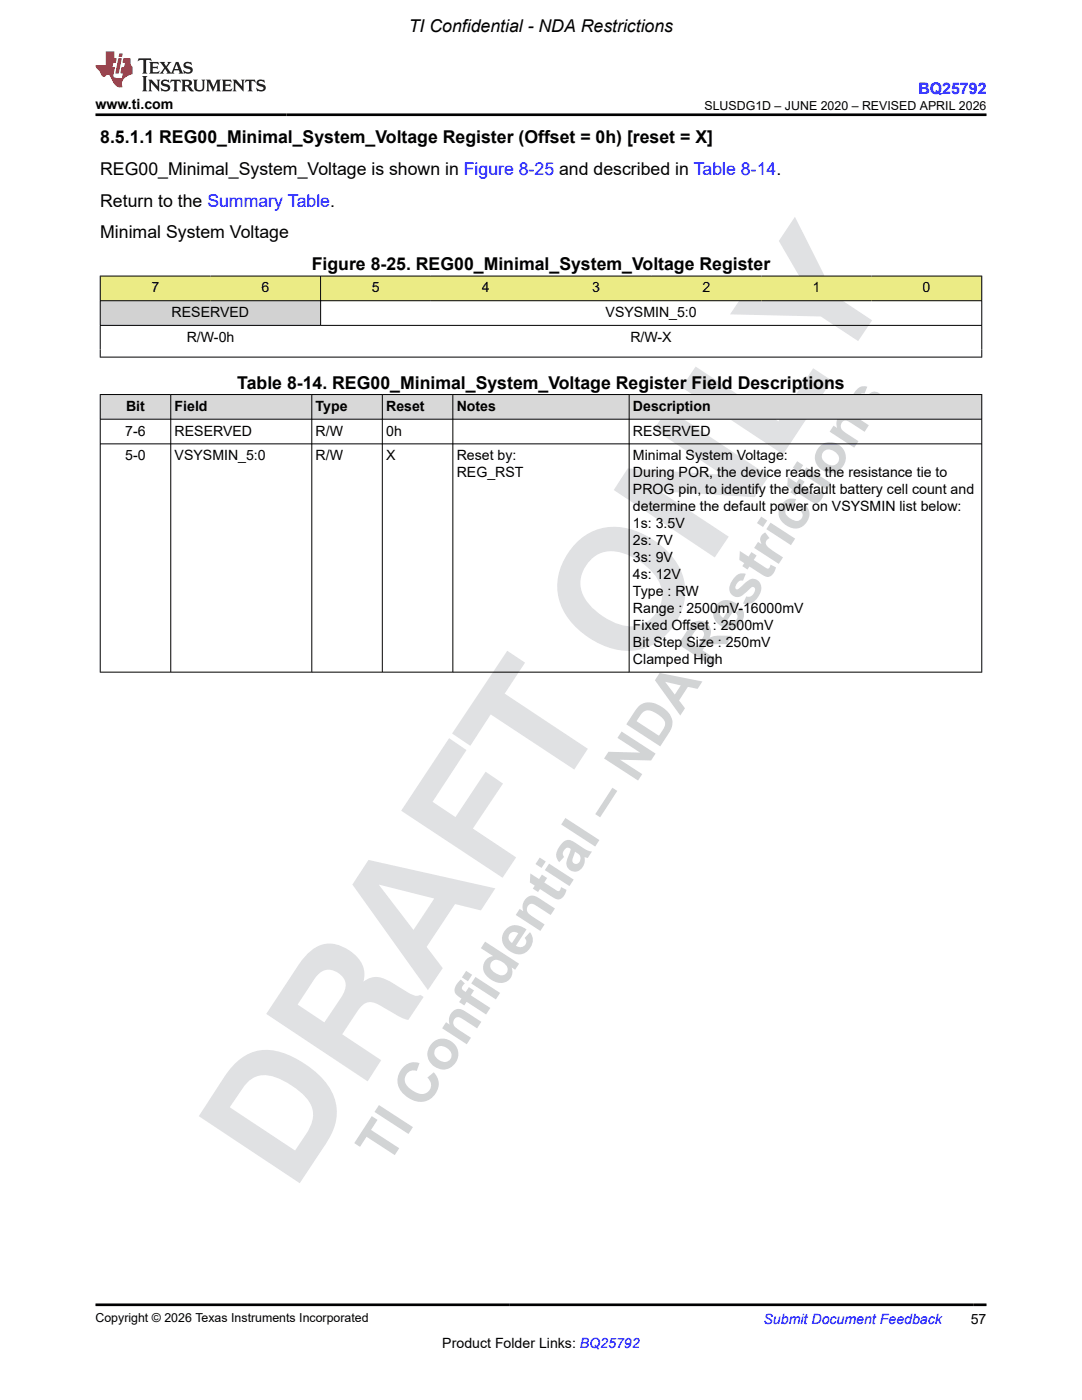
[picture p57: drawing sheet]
<svg xmlns="http://www.w3.org/2000/svg" width="216mm" height="279mm" viewBox="0 0 216 279" stroke-linecap="round" stroke-linejoin="round" font-family="sans-serif">
<defs><g id="words">
<text font-size="11.3" fill="#d2d4d5" x="77.3" y="232.7" transform="rotate(-57 77.3 232.7)">TI Confidential – NDA Restrictions</text>
<g font-size="3.5">
<text x="81.6" y="6.3">TI Confidential - NDA Restrictions</text>
<text x="20" y="28.5">8.5.1.1 REG00_Minimal_System_Voltage Register (Offset = 0h) [reset = X]</text>
<text x="20" y="34.9">REG00_Minimal_System_Voltage is shown in Figure 8-25 and described in Table 8-14.</text>
<text x="20" y="41.2">Return to the Summary Table.</text>
<text x="20" y="47.6">Minimal System Voltage</text>
<text x="62.2" y="53.9">Figure 8-25. REG00_Minimal_System_Voltage Register</text>
<text x="47.3" y="77.6">Table 8-14. REG00_Minimal_System_Voltage Register Field Descriptions</text>
</g>
<text font-size="3.2" fill="#00f" x="183.3" y="18.7">BQ25792</text>
<g font-size="2.8">
<text x="19" y="21.8">www.ti.com</text>
<text x="30.2" y="58.4">7</text>
<text x="52.2" y="58.4">6</text>
<text x="74.2" y="58.4">5</text>
<text x="96.2" y="58.4">4</text>
<text x="118.2" y="58.4">3</text>
<text x="140.1" y="58.4">2</text>
<text x="162.1" y="58.4">1</text>
<text x="184.1" y="58.4">0</text>
<text x="34.2" y="63.3">RESERVED</text>
<text x="120.8" y="63.3">VSYSMIN_5:0</text>
<text x="37.3" y="68.2">R/W-0h</text>
<text x="125.8" y="68.2">R/W-X</text>
<text x="25.2" y="82">Bit</text>
<text x="34.8" y="82">Field</text>
<text x="63" y="82">Type</text>
<text x="77.1" y="82">Reset</text>
<text x="91.1" y="82">Notes</text>
<text x="126.3" y="82">Description</text>
<text x="25" y="86.9">7-6</text>
<text x="34.8" y="86.9">RESERVED</text>
<text x="63" y="86.9">R/W</text>
<text x="77.1" y="86.9">0h</text>
<text x="126.3" y="86.9">RESERVED</text>
<text x="25" y="91.9">5-0</text>
<text x="34.8" y="91.9">VSYSMIN_5:0</text>
<text x="63" y="91.9">R/W</text>
<text x="77.1" y="91.9">X</text>
<text x="91.1" y="91.9">Reset by:</text>
<text x="91.1" y="95.2">REG_RST</text>
<text x="126.3" y="91.9">Minimal System Voltage:</text>
<text x="126.3" y="95.2">During POR, the device reads the resistance tie to</text>
<text x="126.3" y="98.6">PROG pin, to identify the default battery cell count and</text>
<text x="126.3" y="102">determine the default power on VSYSMIN list below:</text>
<text x="126.3" y="105.4">1s: 3.5V</text>
<text x="126.3" y="108.8">2s: 7V</text>
<text x="126.3" y="112.2">3s: 9V</text>
<text x="126.3" y="115.6">4s: 12V</text>
<text x="126.3" y="118.9">Type : RW</text>
<text x="126.3" y="122.3">Range : 2500mV-16000mV</text>
<text x="126.3" y="125.7">Fixed Offset : 2500mV</text>
<text x="126.3" y="129.1">Bit Step Size : 250mV</text>
<text x="126.3" y="132.5">Clamped High</text>
<text x="88.3" y="269">Product Folder Links: BQ25792</text>
<text x="193.7" y="264.2">57</text>
</g>
<text font-size="2.8" fill="#00f" x="152.4" y="264.2">Submit Document Feedback</text>
<g font-size="2.5">
<text x="140.6" y="21.9">SLUSDG1D – JUNE 2020 – REVISED APRIL 2026</text>
<text x="19" y="263.9">Copyright © 2026 Texas Instruments Incorporated</text>
</g>
</g></defs>
<g fill="#e0e1e3">
<path d="M46.6 212.5l-1.8 2.3-5.1 8 20.1 13.3 4.5-6.7a11.8 11.8 0 0 0 2.8-9 12.8 12.8 0 0 0-6.1-8 13.7 13.7 0 0 0-9.1-2.8 8.9 8.9 0 0 0-5.3 2.9zM49.7 215.7a5.3 5.3 0 0 1 6.2-.3 14.6 14.6 0 0 1 5.8 4.6 5 5 0 0 1 0 5.3l-2.8 4.3-13.1-8.6 2.6-3.7z" fill-rule="evenodd"/>
<path d="M61.3 190.4l-1.7 2-6.5 10 20.3 13.4 2.7-4.2-7.8-5.2 2.9-4.5a3.2 3.2 0 0 1 3-1.9 29.1 29.1 0 0 1 5.5 2.9l1.8 .6 3-4.5-.6-.5a1.97 1.97 0 0 1-2.3-.3l-.5-.3a15.7 15.7 0 0 0-5.7-2.9 3.9 3.9 0 0 0-2.9 .9 5.3 5.3 0 0 0-2.7-6.2 6.1 6.1 0 0 0-8.5 .7zM63.3 194.7a3.3 3.3 0 0 1 3.3-1 3.3 3.3 0 0 1 2.4 2.6 4.4 4.4 0 0 1-1 2.8l-3.3 4.9-5.3-3.5z" fill-rule="evenodd"/>
<path d="M73.5 171.6l-3.2 4.9 15.1 21.1 2.9-4.4-3.2-4.2 5.7-8.6 5.2 1.3 2.8-4.4zM75.6 176.5l11.1 2.8-4.2 6.3z" fill-rule="evenodd"/>
<path d="M89.6 147.3l3.5 2.4-6.8 10.3 4.6 3.1 6-9.1 3.5 2.4-6 9 8.6 5.7-2.7 4.1-20.3-13.4z" fill-rule="evenodd"/>
<path d="M101.2 129.9l3.6 2.3-4.1 6.2 16.6 11-2.7 4.2-16.7-11-4.1 6.2-3.6-2.4z" fill-rule="evenodd"/>
<path d="M115.2 108.2a11.6 11.6 0 0 0-2.8 13.7 16.1 16.1 0 0 0 12.8 8 11.3 11.3 0 0 0 10.2-6.6 10.9 10.9 0 0 0-2.5-13.5 15.2 15.2 0 0 0-12-4.5 10.3 10.3 0 0 0-5.7 2.9zM117.6 112a6.2 6.2 0 0 1 7.6-1.3 11.2 11.2 0 0 1 6.8 6.7 6.4 6.4 0 0 1-2.5 6.4 6.4 6.4 0 0 1-6.8 .5 11.7 11.7 0 0 1-6.6-6.2 6.1 6.1 0 0 1 1.5-6.1z" fill-rule="evenodd"/>
<path d="M133.2 81.5l20.3 13.5-2.9 4.2-18.9-1.2 13.7 9.1-2.8 4.2-20.1-13.5 2.8-4.3 18.8 1.2-13.6-9z" fill-rule="evenodd"/>
<path d="M138.8 73.2l16.5 10.9 7-10.6 3.7 2.4-9.8 14.8-20.2-13.4z" fill-rule="evenodd"/>
<path d="M158.6 43.3l7.9 15.6 7.5 5-2.8 4.2-7.4-4.9-18.1-.5 3.4-5.1 12.4 1-6.1-10.5z" fill-rule="evenodd"/>
</g>
<g fill="#ebeb85">
<path d="M20 55.1h175.9v4.9h-175.9z" fill-rule="evenodd"/>
<path d="M20.1 55.2h21.9v4.8h-21.9z" fill-rule="evenodd"/>
<path d="M42 55.2h21.9v4.8h-21.9z" fill-rule="evenodd"/>
<path d="M64 55.2h22v4.8h-22z" fill-rule="evenodd"/>
<path d="M86 55.2h21.9v4.8h-21.9z" fill-rule="evenodd"/>
<path d="M108 55.2h21.9v4.8h-21.9z" fill-rule="evenodd"/>
<path d="M129.9 55.2h22v4.8h-22z" fill-rule="evenodd"/>
<path d="M151.9 55.2h22v4.8h-22z" fill-rule="evenodd"/>
<path d="M173.9 55.2h21.9v4.8h-21.9z" fill-rule="evenodd"/>
</g>
<path d="M20.1 60.1h43.8v4.8h-43.8z" fill-rule="evenodd" fill="#d2d2d2"/>
<path d="M19.9 55.1h176.1M20 55v16.3M64 55v10M195.9 55v16.3M19.9 60h176.1M19.9 64.9h176.1M19.9 71.3h176.1" fill="none" stroke="#000" stroke-width=".2"/>
<g fill="#d8d8d8">
<path d="M20 78.7h175.9v5h-175.9z" fill-rule="evenodd"/>
<path d="M20.1 78.8h13.9v4.8h-13.9z" fill-rule="evenodd"/>
<path d="M34.1 78.8h28.1v4.8h-28.1z" fill-rule="evenodd"/>
<path d="M62.3 78.8h13.9v4.8h-13.9z" fill-rule="evenodd"/>
<path d="M76.3 78.8h14v4.8h-14z" fill-rule="evenodd"/>
<path d="M90.4 78.8h35.1v4.8h-35.1z" fill-rule="evenodd"/>
<path d="M125.6 78.8h70.2v4.8h-70.2z" fill-rule="evenodd"/>
</g>
<path d="M19.9 78.7h176.1M20 78.7v55.5M34.1 78.7v55.5M62.2 78.7v55.5M76.3 78.7v55.5M90.4 78.7v55.5M125.5 78.7v55.5M195.9 78.7v55.5M19.9 83.7h176.1M19.9 88.6h176.1M19.9 134.1h176.1" fill="none" stroke="#000" stroke-width=".2"/>
<path d="M27.7 11.6l-.2 .6 .5-.2h.6v.1v2.2l-.2 .4h1l-.2-.4v-2.2v-.1h.5l.5 .2-.1-.6zM29.8 12.4l.2 .3v1.6l-.2 .4h1.9l.1-.6a1.08 1.08 0 0 1-1.3 .2v-.7h.6l.4 .2v-.7l-.4 .2h-.6v-.5l.2-.2a1 1 0 0 1 1 .3l-.1-.5zM31.8 12.4l1 1.1-1 1.2h.9l-.2-.2 .4-.8 .5 .8-.2 .2h1.6l-.2-.2 .1-.5h1l.1 .5-.1 .2h.9l-.2-.4-.8-1.9h-.5l-1 2.1-.8-1.1 .9-1h-.8l.2 .2-.5 .6-.3-.6 .1-.2zM35.2 12.8l.4 1h-.8zM36.8 12.5a.65 .65 0 0 0-.2 .7 .65 .65 0 0 0 .6 .5l.7 .1 .1 .3a.79 .79 0 0 1-.7 .4 .79 .79 0 0 1-.7-.5l.1 .7 .2-.1a.93 .93 0 0 0 1.1 0 .93 .93 0 0 0 .4-.9 1.46 1.46 0 0 0-1.2-.6l-.1-.3a1.09 1.09 0 0 1 1.2 .2l-.2-.6-.1 .1-.6-.2zM28.4 15.2l.2 .4v2.2l-.2 .4h1l-.2-.4v-2.2l.2-.4zM29.6 15.9l.2 .4v1.5l-.2 .4h.8l-.3-.4v-1.3l1.7 1.8v-2l.2-.4h-.8l.2 .2 .1 1.1-1.2-1.3zM32.3 16a.65 .65 0 0 0-.2 .8 .65 .65 0 0 0 .7 .4l.6 .2 .1 .2a.79 .79 0 0 1-.7 .4 .79 .79 0 0 1-.7-.5l.1 .7 .2-.1a.93 .93 0 0 0 1.1 .1 .93 .93 0 0 0 .4-1 1.46 1.46 0 0 0-1.2-.5l-.1-.4a1.09 1.09 0 0 1 1.2 .2l-.2-.6-.1 .1-.6-.1zM34.1 15.9l-.1 .6a.63 .63 0 0 1 .7-.3l.1 1.6-.3 .4h1l-.2-.4v-1.6a.66 .66 0 0 1 .8 .3l-.1-.6zM36.2 15.9l.2 .4v1.5l-.2 .4h.9l-.2-.2v-.7h.5l.1 .2a.79 .79 0 0 0 1.2 .6l-1-.9a.61 .61 0 0 0 .6-.6 .61 .61 0 0 0-.5-.7zM36.9 16.2h.2a.47 .47 0 0 1 .5 .1 .47 .47 0 0 1 .1 .5l-.2 .1-.6 .1zM38.5 15.9l.2 .2a2.27 2.27 0 0 0 .4 2 1.04 1.04 0 0 0 1.7-.7v-1.3l.2-.2h-.8l.2 .4v1.1a.6 .6 0 0 1-.6 .6 .6 .6 0 0 1-.6-.6v-1.1l.3-.4zM41.1 15.9l.2 .4v1.5l-.2 .4h.7l-.2-.4v-1.4l.9 1.9 .8-1.9v1.4l-.2 .4h1l-.3-.4v-1.5l.3-.4h-.8l-.7 1.5-.7-1.5zM44.3 15.9l.2 .4v1.5l-.2 .4h1.9l.1-.6a1.09 1.09 0 0 1-1.3 .2v-.7h.6l.4 .2v-.6l-.4 .2h-.6v-.6l.2-.1a1.01 1.01 0 0 1 1 .3l-.1-.6zM46.4 15.9l.3 .4v1.5l-.3 .4h.8l-.2-.4v-1.3l1.6 1.8v-2l.2-.4h-.7l.2 .2v1.1l-1.2-1.3zM49 15.9l-.1 .6a.63 .63 0 0 1 .8-.3v1.6l-.3 .4h1l-.2-.4v-1.6a.66 .66 0 0 1 .8 .3l-.1-.6zM51.4 16a.65 .65 0 0 0-.2 .8 .65 .65 0 0 0 .6 .4l.6 .2 .2 .2a.79 .79 0 0 1-.8 .4 .79 .79 0 0 1-.6-.5l.1 .7 .2-.1a.93 .93 0 0 0 1 .1 .93 .93 0 0 0 .5-1 1.46 1.46 0 0 0-1.3-.5l-.1-.4a1.09 1.09 0 0 1 1.3 .2l-.2-.6-.2 .1-.5-.1z" fill="#231f20"/>
<path d="M21.1 10.3v2.7h-2.1l.1 .4 .9 1a.95 .95 0 0 0 .9 .9 .59 .59 0 0 1 .6-.4 .59 .59 0 0 1 .5 .3l.4 .8a1.59 1.59 0 0 0 2.1 1.4 1.61 1.61 0 0 1 1-2.3l1-.3-.1-1.5a1.59 1.59 0 0 1-.4-1.7h-1.4l-.2 .9h.5l-.1 .9h-.5l-.2 .9v.3l.4 .1-.2 .9h-.6a.73 .73 0 0 1-1.1-.7l.3-1.5h-.5l.2-.9h.5l.2-.9h-.5v-1.3zM23.6 11.6l-.6 3.1h.7l.6-3.1zM23.8 10.7l-.1 .6h.7l.1-.6z" fill="#ed1c24"/>
<path d="M19 22.9h177.8M19 260.4h177.8" fill="none" stroke="#000" stroke-width=".53"/>
<use href="#words"/>
</svg>
